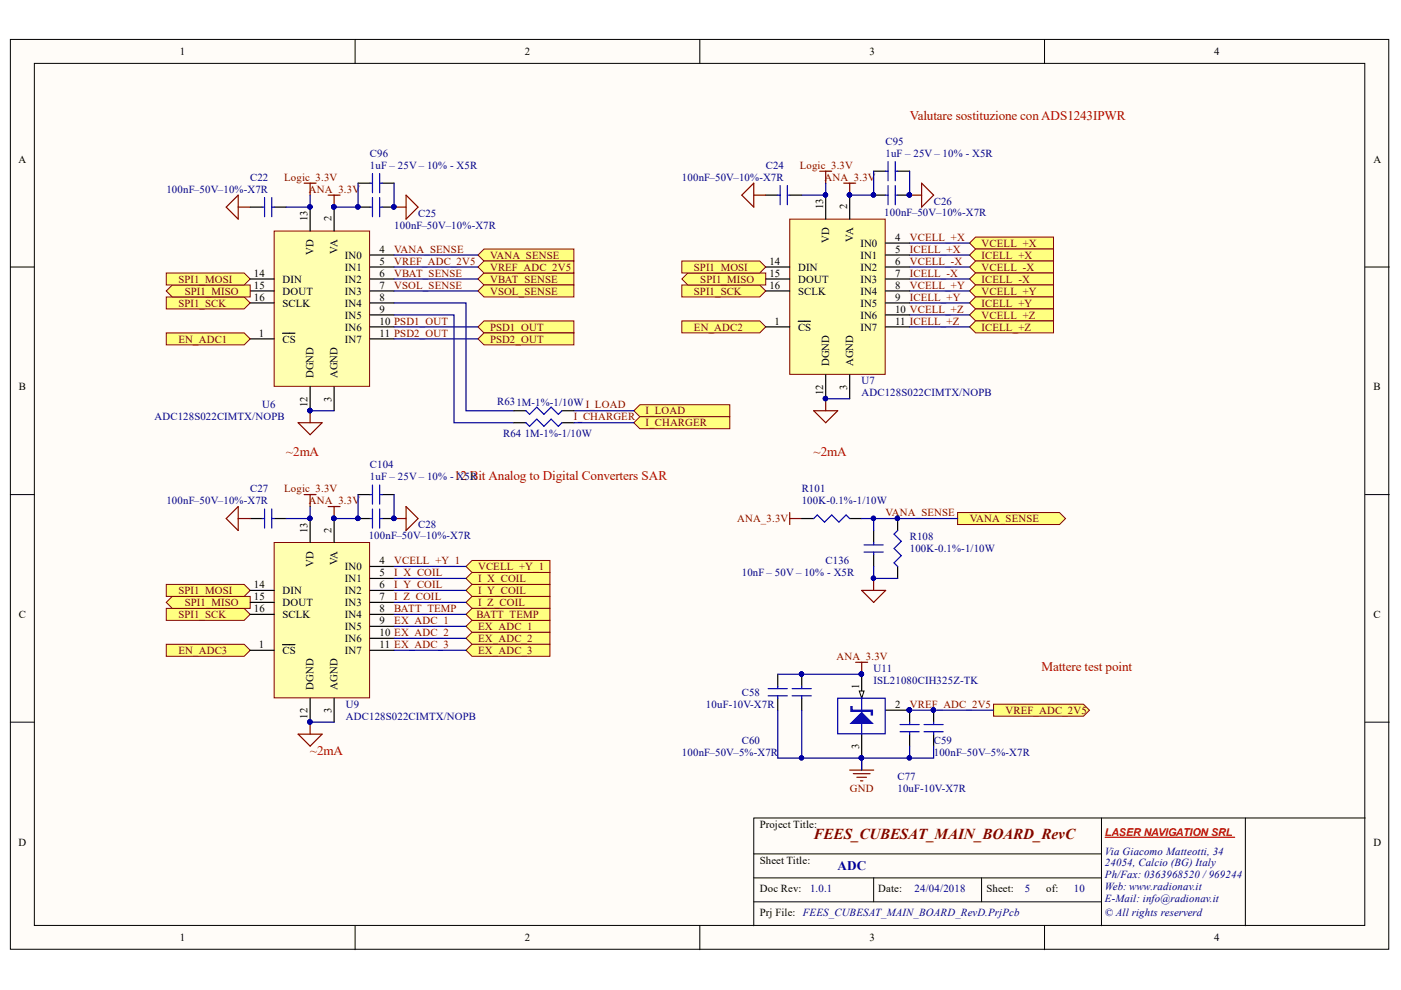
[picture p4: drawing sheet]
<svg xmlns="http://www.w3.org/2000/svg" width="297mm" height="210mm" viewBox="0 0 297 210" stroke-linecap="round" stroke-linejoin="round" font-family="sans-serif">
<defs><g id="words">
<text font-size="3.2" fill="#800000" x="172.5" y="177.8">FEES_CUBESAT_MAIN_BOARD_RevC</text>
<g font-size="2.8" fill="#bf0000">
<text x="192.9" y="25.5">Valutare sostituzione conADS1243IPWR</text>
<text x="60.7" y="96.6">~2mA</text>
<text x="96.3" y="101.7">12 Bit Analog to Digital Converters SAR</text>
<text x="172.5" y="96.6">~2mA</text>
<text x="220.8" y="142.4">Mattere test point</text>
<text x="65.7" y="160.1">~2mA</text>
</g>
<text font-size="2.8" fill="#000080" x="177.6" y="184.5">ADC</text>
<g font-size="2.3">
<text x="38.2" y="11.7">1</text>
<text x="111.3" y="11.7">2</text>
<text x="184.4" y="11.7">3</text>
<text x="257.5" y="11.7">4</text>
<text x="3.9" y="34.5">A</text>
<text x="291.2" y="34.5">A</text>
<text x="65.2" y="46.9" transform="rotate(-90 65.2 46.9)">13</text>
<text x="70.3" y="46.9" transform="rotate(-90 70.3 46.9)">2</text>
<text x="174.5" y="44.4" transform="rotate(-90 174.5 44.4)">13</text>
<text x="179.6" y="44.4" transform="rotate(-90 179.6 44.4)">2</text>
<text x="71.6" y="53.8" transform="rotate(-90 71.6 53.8)">VA</text>
<text x="80.5" y="53.6">4</text>
<text x="175.8" y="51.6" transform="rotate(-90 175.8 51.6)">VD</text>
<text x="180.9" y="51.2" transform="rotate(-90 180.9 51.2)">VA</text>
<text x="182.4" y="52.3">IN0</text>
<text x="189.8" y="51.1">4</text>
<text x="189.8" y="53.6">5</text>
<text x="53.8" y="58.7">14</text>
<text x="59.9" y="59.9">DIN</text>
<text x="66.5" y="54.1" transform="rotate(-90 66.5 54.1)">VD</text>
<text x="73.1" y="54.9">IN0</text>
<text x="73.1" y="57.4">IN1</text>
<text x="73.1" y="59.9">IN2</text>
<text x="80.5" y="56.1">5</text>
<text x="80.5" y="58.7">6</text>
<text x="163.1" y="56.1">14</text>
<text x="163.1" y="58.7">15</text>
<text x="169.2" y="57.4">DIN</text>
<text x="169.2" y="59.9">DOUT</text>
<text x="182.4" y="54.9">IN1</text>
<text x="182.4" y="59.9">IN3</text>
<text x="182.4" y="57.4">IN2</text>
<text x="189.8" y="58.7">7</text>
<text x="189.8" y="56.1">6</text>
<text x="53.8" y="61.2">15</text>
<text x="53.8" y="63.7">16</text>
<text x="59.9" y="62.5">DOUT</text>
<text x="59.9" y="65">SCLK</text>
<text x="73.1" y="62.5">IN3</text>
<text x="73.1" y="65">IN4</text>
<text x="80.5" y="61.2">7</text>
<text x="80.5" y="63.7">8</text>
<text x="163.1" y="61.2">16</text>
<text x="169.2" y="62.5">SCLK</text>
<text x="182.4" y="62.5">IN4</text>
<text x="182.4" y="65">IN5</text>
<text x="189.8" y="61.2">8</text>
<text x="189.8" y="63.7">9</text>
<text x="54.9" y="71.4">1</text>
<text x="73.1" y="67.6">IN5</text>
<text x="73.1" y="70.1">IN6</text>
<text x="80.5" y="66.3">9</text>
<text x="80.5" y="68.8">10 PSD1_OUT</text>
<text x="80.5" y="71.4">11 PSD2_OUT</text>
<text x="164.2" y="68.8">1</text>
<text x="169.2" y="70.1">CS</text>
<text x="182.4" y="67.6">IN6</text>
<text x="182.4" y="70.1">IN7</text>
<text x="189.8" y="66.3">10 VCELL_+Z</text>
<text x="189.8" y="68.8">11 ICELL_+Z</text>
<text x="59.9" y="72.6">CS</text>
<text x="73.1" y="72.6">IN7</text>
<text x="175.8" y="77.7" transform="rotate(-90 175.8 77.7)">DGND</text>
<text x="180.9" y="77.7" transform="rotate(-90 180.9 77.7)">AGND</text>
<text x="4" y="82.8">B</text>
<text x="66.5" y="80.2" transform="rotate(-90 66.5 80.2)">DGND</text>
<text x="71.6" y="80.2" transform="rotate(-90 71.6 80.2)">AGND</text>
<text x="174.5" y="83.8" transform="rotate(-90 174.5 83.8)">12</text>
<text x="179.6" y="82.7" transform="rotate(-90 179.6 82.7)">3</text>
<text x="291.2" y="82.8">B</text>
<text x="65.2" y="86.3" transform="rotate(-90 65.2 86.3)">12</text>
<text x="70.3" y="85.2" transform="rotate(-90 70.3 85.2)">3</text>
<text x="65.2" y="113" transform="rotate(-90 65.2 113)">13</text>
<text x="70.3" y="113" transform="rotate(-90 70.3 113)">2</text>
<text x="71.6" y="119.8" transform="rotate(-90 71.6 119.8)">VA</text>
<text x="80.5" y="119.6">4</text>
<text x="53.8" y="124.7">14</text>
<text x="59.9" y="126">DIN</text>
<text x="66.5" y="120.1" transform="rotate(-90 66.5 120.1)">VD</text>
<text x="73.1" y="120.9">IN0</text>
<text x="73.1" y="123.4">IN1</text>
<text x="73.1" y="126">IN2</text>
<text x="80.5" y="122.2">5</text>
<text x="80.5" y="124.7">6</text>
<text x="4" y="131">C</text>
<text x="53.8" y="127.2">15</text>
<text x="53.8" y="129.8">16</text>
<text x="59.9" y="128.5">DOUT</text>
<text x="59.9" y="131">SCLK</text>
<text x="73.1" y="128.5">IN3</text>
<text x="73.1" y="131">IN4</text>
<text x="80.5" y="127.2">7</text>
<text x="80.5" y="129.8">8</text>
<text x="291.2" y="131">C</text>
<text x="54.9" y="137.4">1</text>
<text x="73.1" y="133.6">IN5</text>
<text x="73.1" y="136.1">IN6</text>
<text x="80.5" y="132.3">9</text>
<text x="80.5" y="134.8">10 EX_ADC_2</text>
<text x="80.5" y="137.4">11 EX_ADC_3</text>
<text x="59.9" y="138.6">CS</text>
<text x="73.1" y="138.6">IN7</text>
<text x="66.5" y="146.3" transform="rotate(-90 66.5 146.3)">DGND</text>
<text x="71.6" y="146.3" transform="rotate(-90 71.6 146.3)">AGND</text>
<text x="182.2" y="146" transform="rotate(-90 182.2 146)">1</text>
<text x="65.2" y="152.3" transform="rotate(-90 65.2 152.3)">12</text>
<text x="70.3" y="151.2" transform="rotate(-90 70.3 151.2)">3</text>
<text x="189.8" y="150.1">2</text>
<text x="182.2" y="158.8" transform="rotate(-90 182.2 158.8)">3</text>
<text x="3.9" y="179.3">D</text>
<text x="161.1" y="175.5">Project Title:</text>
<text x="291.2" y="179.3">D</text>
<text x="161.1" y="183.1">Sheet Title:</text>
<text x="161.1" y="189.2">Doc Rev:</text>
<text x="186.2" y="189.2">Date:</text>
<text x="209.1" y="189.2">Sheet:</text>
<text x="221.8" y="189.2">of:</text>
<text x="161.1" y="194.3">Prj File: FEES_CUBESAT_MAIN_BOARD_RevD.PrjPcb</text>
<text x="38.2" y="199.6">1</text>
<text x="111.3" y="199.6">2</text>
<text x="184.4" y="199.6">3</text>
<text x="257.5" y="199.6">4</text>
</g>
<g font-size="2.3" fill="#000080">
<text x="78.4" y="33.2">C96</text>
<text x="78.4" y="35.8">1uF – 25V – 10% - X5R</text>
<text x="162.4" y="35.8">C24</text>
<text x="187.7" y="30.7">C95</text>
<text x="187.7" y="33.2">1uF – 25V – 10% - X5R</text>
<text x="35.3" y="40.8">100nF–50V–10%-X7R</text>
<text x="53" y="38.3">C22</text>
<text x="144.6" y="38.3">100nF–50V–10%-X7R</text>
<text x="88.7" y="46">C25</text>
<text x="187.5" y="45.7">100nF–50V–10%-X7R</text>
<text x="198" y="43.5">C26</text>
<text x="83.6" y="48.5">100nF–50V–10%-X7R</text>
<text x="182.7" y="81.5">U7</text>
<text x="32.7" y="89.1">ADC128S022CIMTX/NOPB</text>
<text x="55.6" y="86.6">U6</text>
<text x="105.4" y="85.8">R631M-1%-1/10W</text>
<text x="182.7" y="84">ADC128S022CIMTX/NOPB</text>
<text x="106.7" y="92.7">R64</text>
<text x="111.3" y="92.7">1M-1%-1/10W</text>
<text x="78.4" y="99.3">C104</text>
<text x="78.4" y="101.8">1uF – 25V – 10% - X5R</text>
<text x="35.3" y="106.9">100nF–50V–10%-X7R</text>
<text x="53" y="104.4">C27</text>
<text x="170" y="104.4">R101</text>
<text x="170" y="106.9">100K-0.1%-1/10W</text>
<text x="88.7" y="112">C28</text>
<text x="78.2" y="114.3">100nF–50V–10%-X7R</text>
<text x="175" y="119.6">C136</text>
<text x="192.9" y="114.6">R108</text>
<text x="192.9" y="117.1">100K-0.1%-1/10W</text>
<text x="157.3" y="122.2">10nF – 50V – 10% - X5R</text>
<text x="185.2" y="142.4">U11</text>
<text x="157.3" y="147.5">C58</text>
<text x="185.2" y="145">ISL21080CIH325Z-TK</text>
<text x="73.4" y="150.1">U9</text>
<text x="73.4" y="152.6">ADC128S022CIMTX/NOPB</text>
<text x="149.7" y="150.1">10uF-10V-X7R</text>
<text x="144.6" y="160.2">100nF–50V–5%-X7R</text>
<text x="157.3" y="157.7">C60</text>
<text x="198" y="157.7">C59</text>
<text x="198" y="160.2">100nF–50V–5%-X7R</text>
<text x="190.3" y="165.4">C77</text>
<text x="190.3" y="167.9">10uF-10V-X7R</text>
<text x="234.3" y="181.3">Via Giacomo Matteotti, 34</text>
<text x="234.3" y="183.6">24054, Calcio (BG) Italy</text>
<text x="171.7" y="189.2">1.0.1</text>
<text x="193.9" y="189.2">24/04/2018</text>
<text x="217.3" y="189.2">5</text>
<text x="227.7" y="189.2">10</text>
<text x="234.3" y="186.2">Ph/Fax: 0363968520 /969244</text>
<text x="234.3" y="188.7">Web: www.radionav.it</text>
<text x="234.3" y="191.2">E-Mail: info@radionav.it</text>
<text x="234.3" y="194.3">© All rights reserverd</text>
</g>
<g font-size="2.3" fill="#800000">
<text x="169.5" y="35.8">Logic_3.3V</text>
<text x="60.2" y="38.3">Logic_3.3V</text>
<text x="65.5" y="40.8">ANA_3.3V</text>
<text x="174.8" y="38.3">ANA_3.3V</text>
<text x="83.6" y="53.6">VANA_SENSE</text>
<text x="192.9" y="51.1">VCELL_+X</text>
<text x="192.9" y="53.6">ICELL_+X</text>
<text x="208.1" y="52.3">VCELL_+X</text>
<text x="37.8" y="59.9">SPI1_MOSI</text>
<text x="83.6" y="56.1">VREF_ADC_2V5</text>
<text x="83.6" y="58.7">VBAT_SENSE</text>
<text x="103.9" y="59.9">VBAT_SENSE</text>
<text x="103.9" y="54.9">VANA_SENSE</text>
<text x="103.9" y="57.4">VREF_ADC_2V5</text>
<text x="147.1" y="57.4">SPI1_MOSI</text>
<text x="148.5" y="59.9">SPI1_MISO</text>
<text x="192.9" y="56.1">VCELL_-X</text>
<text x="192.9" y="58.7">ICELL_-X</text>
<text x="208.1" y="54.9">ICELL_+X</text>
<text x="208.1" y="57.4">VCELL_-X</text>
<text x="208.1" y="59.9">ICELL_-X</text>
<text x="37.8" y="65">SPI1_SCK</text>
<text x="39.2" y="62.5">SPI1_MISO</text>
<text x="83.6" y="61.2">VSOL_SENSE</text>
<text x="103.9" y="62.5">VSOL_SENSE</text>
<text x="147.1" y="62.5">SPI1_SCK</text>
<text x="192.9" y="61.2">VCELL_+Y</text>
<text x="192.9" y="63.7">ICELL_+Y</text>
<text x="208.1" y="62.5">VCELL_+Y</text>
<text x="208.1" y="65">ICELL_+Y</text>
<text x="103.9" y="70.1">PSD1_OUT</text>
<text x="147.1" y="70.1">EN_ADC2</text>
<text x="208.1" y="67.6">VCELL_+Z</text>
<text x="208.1" y="70.1">ICELL_+Z</text>
<text x="37.8" y="72.6">EN_ADC1</text>
<text x="103.9" y="72.6">PSD2_OUT</text>
<text x="121.7" y="89.1">I_CHARGER</text>
<text x="124.2" y="86.6">I_LOAD</text>
<text x="136.9" y="87.8">I_LOAD</text>
<text x="136.9" y="90.4">I_CHARGER</text>
<text x="60.2" y="104.4">Logic_3.3V</text>
<text x="65.5" y="106.9">ANA_3.3V</text>
<text x="156.3" y="110.7">ANA_3.3V</text>
<text x="187.7" y="109.5">VANA_SENSE</text>
<text x="205.6" y="110.7">VANA_SENSE</text>
<text x="83.6" y="119.6">VCELL_+Y_1</text>
<text x="37.8" y="126">SPI1_MOSI</text>
<text x="83.6" y="122.2">I_X_COIL</text>
<text x="83.6" y="124.7">I_Y_COIL</text>
<text x="101.4" y="123.4">I_X_COIL</text>
<text x="101.4" y="126">I_Y_COIL</text>
<text x="101.4" y="120.9">VCELL_+Y_1</text>
<text x="37.8" y="131">SPI1_SCK</text>
<text x="39.2" y="128.5">SPI1_MISO</text>
<text x="83.6" y="127.2">I_Z_COIL</text>
<text x="83.6" y="129.8">BATT_TEMP</text>
<text x="101" y="131">BATT_TEMP</text>
<text x="101.4" y="128.5">I_Z_COIL</text>
<text x="83.6" y="132.3">EX_ADC_1</text>
<text x="101.4" y="133.6">EX_ADC_1</text>
<text x="101.4" y="136.1">EX_ADC_2</text>
<text x="37.8" y="138.6">EN_ADC3</text>
<text x="101.4" y="138.6">EX_ADC_3</text>
<text x="177.3" y="139.9">ANA_3.3V</text>
<text x="192.9" y="150.1">VREF_ADC_2V5</text>
<text x="213.2" y="151.3">VREF_ADC_2V5</text>
<text x="180.2" y="167.9">GND</text>
</g>
<text font-size="2.3" fill="#f00" x="234.3" y="177.3">LASER NAVIGATION SRL</text>
</g></defs>
<g fill="#fffcf8" stroke="#000" stroke-width=".21">
<path d="M2.2 8.4h292.2v192.9h-292.2z"/>
<path d="M7.3 13.4h282.1v182.8h-282.1z"/>
</g>
<g fill="none" stroke="#000" stroke-width=".21">
<path d="M75.3 8.4v5M148.4 8.4v5M221.5 8.4v5M2.2 56.6h5.1M289.5 56.6h5M2.2 104.9h5.1M289.5 104.9h5M2.2 153.1h5.1M289.5 153.1h5M233.5 173.4v22.9M264 173.4h-104.2v22.9M289.5 173.4h-25.5v22.9"/>
<path d="M75.3 196.3v5.1M148.4 196.3v5.1M159.8 181.1h73.7M159.8 186.1h73.7M159.8 191.2h73.7M185.2 186.1v5.1M208.1 186.1v5.1M221.5 196.3v5.1"/>
</g>
<path d="M234.3 177.5h27.5" fill="none" stroke="#f00" stroke-width=".25"/>
<path d="M53 43.9h2.6M58.1 43.9h2.6" fill="none" stroke="#000" stroke-width=".25"/>
<path d="M55.6 43.9h.5M56.1 41.9v4M57.6 41.9v4M57.6 43.9h.5" fill="none" stroke="#00f" stroke-width=".25"/>
<path d="M64.5 38.8h2.5M65.8 38.8v2.6M48 43.9l2.5-2.5v5.1zM50.5 43.9h2.5" fill="none" stroke="#800000" stroke-width=".25"/>
<g fill="#ffff80" stroke="#800000" stroke-width=".21">
<path d="M101.3 69.3l1.3-1.3h19.1v2.6h-19.1z" fill-rule="evenodd"/>
<path d="M101.3 71.8l1.3-1.2h19.1v2.5h-19.1z" fill-rule="evenodd"/>
</g>
<path d="M58.1 49h20.3v32.9h-20.3z" fill="#ffffb0" stroke="#800000" stroke-width=".21"/>
<g fill="none" stroke="#000" stroke-width=".25">
<path d="M53 59.2h5.1M65.8 43.9v5.1M70.8 43.9v5.1M75.9 43.9h2.6M78.5 54.1h5M78.5 56.6h5M78.5 59.2h5M81 43.9h2.5M53 71.8h5.1M53 61.7h5.1M53 64.2h5.1M59.9 70.7h2.6"/>
<path d="M78.5 71.8h5M78.5 61.7h5M78.5 64.2h5M78.5 66.8h5M78.5 69.3h5M65.8 82v5.1M70.8 82v5.1"/>
</g>
<g fill="#000080" stroke="#000080" stroke-width=".21">
<circle cx="70.8" cy="43.9" r=".46"/>
<circle cx="65.7" cy="87" r=".46"/>
<circle cx="65.7" cy="43.9" r=".46"/>
<circle cx="75.9" cy="43.9" r=".46"/>
<circle cx="83.5" cy="43.9" r=".46"/>
</g>
<path d="M69.6 41.4h2.5M70.8 41.4v2.5M83.5 43.9h2.6M86.1 41.4l2.5 2.5-2.5 2.6zM63.2 89.6h5.1l-2.5 2.6zM65.8 87.1v2.5" fill="none" stroke="#800000" stroke-width=".25"/>
<path d="M78.5 43.9h.5M79 41.9v4M80.5 41.9v4M80.5 43.9h.5" fill="none" stroke="#00f" stroke-width=".25"/>
<g fill="#ffff80" stroke="#800000" stroke-width=".21">
<path d="M35.2 63h16.6l1.2 1.2-1.2 1.3h-16.6z" fill-rule="evenodd"/>
<path d="M35.2 61.7l1.3-1.3h16.5v2.6h-16.5z" fill-rule="evenodd"/>
<path d="M35.2 57.9h16.6l1.2 1.3-1.2 1.2h-16.6z" fill-rule="evenodd"/>
<path d="M35.2 70.6h16.6l1.2 1.2-1.2 1.3h-16.6z" fill-rule="evenodd"/>
</g>
<path d="M162.4 41.4h2.5M167.4 41.4h2.6M185.2 41.4h2.6M190.3 41.4h2.6" fill="none" stroke="#000" stroke-width=".25"/>
<path d="M165.4 39.3v4.1M166.9 39.3v4.1M188.3 39.3v4.1M189.8 39.3v4.1M164.9 41.4h.5M166.9 41.4h.5M187.8 41.4h.5M189.8 41.4h.5" fill="none" stroke="#00f" stroke-width=".25"/>
<path d="M173.8 36.3h2.5M175.1 36.3v2.5M178.9 38.8h2.5M180.1 38.8v2.6M195.4 38.8l2.5 2.6-2.5 2.5zM157.3 41.4l2.5-2.6v5.1zM159.8 41.4h2.6M192.9 41.4h2.5M172.5 87.1h5.1l-2.5 2.5zM175.1 84.5v2.6" fill="none" stroke="#800000" stroke-width=".25"/>
<g fill="#000080" stroke="#000080" stroke-width=".21">
<circle cx="175" cy="84.5" r=".46"/>
<circle cx="180.1" cy="41.3" r=".46"/>
<circle cx="185.2" cy="41.3" r=".46"/>
<circle cx="192.8" cy="41.3" r=".46"/>
</g>
<g fill="#ffff80" stroke="#800000" stroke-width=".21">
<path d="M144.6 60.4h16.5l1.3 1.3-1.3 1.3h-16.5z" fill-rule="evenodd"/>
<path d="M144.6 59.2l1.2-1.3h16.6v2.5h-16.6z" fill-rule="evenodd"/>
<path d="M144.6 55.3h16.5l1.3 1.3-1.3 1.3h-16.5z" fill-rule="evenodd"/>
<path d="M144.6 68h16.5l1.3 1.3-1.3 1.3h-16.5z" fill-rule="evenodd"/>
</g>
<path d="M167.4 46.5h20.3v32.9h-20.3z" fill="#ffffb0" stroke="#800000" stroke-width=".21"/>
<g fill="none" stroke="#000" stroke-width=".25">
<path d="M162.4 59.2h5M162.4 56.6h5M175.1 41.4v5.1M180.1 41.4v5.1M187.8 51.5h5.1M187.8 54.1h5.1M187.8 59.2h5.1M187.8 56.6h5.1M162.4 69.3h5M162.4 61.7h5M169.2 68.1h2.6M175.1 79.5v5"/>
<path d="M180.1 79.5v5M187.8 69.3h5.1M187.8 61.7h5.1M187.8 64.2h5.1M187.8 66.8h5.1M53 109.9h2.6M58.1 109.9h2.6M75.9 109.9h2.6M81 109.9h2.5"/>
</g>
<g fill="#000080" stroke="#000080" stroke-width=".21">
<circle cx="180.1" cy="41.3" r=".46"/>
<circle cx="175" cy="84.5" r=".46"/>
<circle cx="175" cy="41.3" r=".46"/>
<circle cx="65.7" cy="153.1" r=".46"/>
<circle cx="70.8" cy="109.9" r=".47"/>
<circle cx="75.9" cy="109.9" r=".46"/>
<circle cx="83.5" cy="109.9" r=".46"/>
</g>
<path d="M55.6 109.9h.5M56.1 107.9v4.1M57.6 107.9v4.1M57.6 109.9h.5M78.5 109.9h.5M79 107.9v4.1M80.5 109.9h.5M80.5 107.9v4.1" fill="none" stroke="#00f" stroke-width=".25"/>
<path d="M48 109.9l2.5-2.5v5.1zM50.5 109.9h2.5M64.5 104.9h2.5M65.8 104.9v2.5M69.6 107.4h2.5M70.8 107.4v2.5M83.5 109.9h2.6M86.1 107.4l2.5 2.5-2.5 2.6zM63.2 155.7h5.1l-2.5 2.5zM65.8 153.1v2.6" fill="none" stroke="#800000" stroke-width=".25"/>
<g fill="#ffff80" stroke="#800000" stroke-width=".21">
<path d="M35.2 129h16.6l1.2 1.3-1.2 1.2h-16.6z" fill-rule="evenodd"/>
<path d="M35.2 127.7l1.3-1.2h16.5v2.5h-16.5z" fill-rule="evenodd"/>
<path d="M35.2 123.9h16.6l1.2 1.3-1.2 1.3h-16.6z" fill-rule="evenodd"/>
<path d="M35.2 136.6h16.6l1.2 1.3-1.2 1.2h-16.6z" fill-rule="evenodd"/>
</g>
<path d="M58.1 115h20.3v33h-20.3z" fill="#ffffb0" stroke="#800000" stroke-width=".21"/>
<g fill="none" stroke="#000" stroke-width=".25">
<path d="M65.8 109.9v5.1M70.8 109.9v5.1M53 137.9h5.1M53 127.7h5.1M53 130.3h5.1M53 125.2h5.1M59.9 136.7h2.6M78.5 137.9h5M78.5 120.1h5M78.5 122.6h5M78.5 127.7h5M78.5 130.3h5"/>
<path d="M78.5 132.8h5M78.5 135.3h5M78.5 125.2h5M65.8 148v5.1M70.8 148v5.1"/>
</g>
<g fill="#000080" stroke="#000080" stroke-width=".21">
<circle cx="70.8" cy="109.9" r=".47"/>
<circle cx="65.7" cy="153.1" r=".46"/>
<circle cx="65.7" cy="109.9" r=".46"/>
</g>
<g fill="#ffff80" stroke="#800000" stroke-width=".21">
<path d="M101.3 59.2l1.3-1.3h19.1v2.5h-19.1z" fill-rule="evenodd"/>
<path d="M101.3 61.7l1.3-1.3h19.1v2.6h-19.1z" fill-rule="evenodd"/>
</g>
<g fill="#000080" stroke="#000080" stroke-width=".21">
<circle cx="192.8" cy="150.5" r=".47"/>
<circle cx="185.2" cy="122.6" r=".46"/>
</g>
<path d="M182.7 125.2h5.1l-2.6 2.5zM185.2 122.6v2.6" fill="none" stroke="#800000" stroke-width=".25"/>
<path d="M185.2 112.5v2.5M185.2 117.6v2.5" fill="none" stroke="#000" stroke-width=".25"/>
<path d="M183.2 115.5h4.1M183.2 117.1h4.1M185.2 115v.5M185.2 117.1v.5" fill="none" stroke="#00f" stroke-width=".25"/>
<path d="M203 108.7h21.6l1.3 1.2-1.3 1.3h-21.6z" fill-rule="evenodd" fill="#ffff80" stroke="#800000" stroke-width=".21"/>
<path d="M167.4 108.7v2.5M167.4 109.9h2.6" fill="none" stroke="#800000" stroke-width=".25"/>
<g fill="#ffff80" stroke="#800000" stroke-width=".21">
<path d="M210.7 149.3h19l1.3 1.3-1.3 1.2h-19z" fill-rule="evenodd"/>
<path d="M101.3 54.1l1.3-1.3h19.1v2.5h-19.1z" fill-rule="evenodd"/>
</g>
<path d="M170 109.9h2.5M180.1 109.9h2.6M190.3 109.9v2.6M190.3 120.1v2.5" fill="none" stroke="#000" stroke-width=".25"/>
<circle cx="190.3" cy="109.9" r=".46" fill="#000080" stroke="#000080" stroke-width=".21"/>
<path d="M172.5 109.9l.8-.7 1.5 1.5 1.5-1.5 1.6 1.5 1.5-1.5 .7 .7M190.3 112.5l-.7 .7 1.5 1.6-1.5 1.5 1.5 1.5-1.5 1.5 .7 .8" fill="none" stroke="#00f" stroke-width=".25"/>
<g fill="#ffff80" stroke="#800000" stroke-width=".21">
<path d="M98.8 122.6l1.3-1.2h16.5v2.5h-16.5z" fill-rule="evenodd"/>
<path d="M98.8 127.7l1.3-1.2h16.5v2.5h-16.5z" fill-rule="evenodd"/>
<path d="M98.8 125.2l1.3-1.3h16.5v2.6h-16.5z" fill-rule="evenodd"/>
<path d="M205.6 51.5l1.2-1.2h16.6v2.5h-16.6z" fill-rule="evenodd"/>
<path d="M205.6 54.1l1.2-1.3h16.6v2.5h-16.6z" fill-rule="evenodd"/>
<path d="M205.6 56.6l1.2-1.3h16.6v2.6h-16.6z" fill-rule="evenodd"/>
<path d="M205.6 59.2l1.2-1.3h16.6v2.5h-16.6z" fill-rule="evenodd"/>
<path d="M205.6 61.7l1.2-1.3h16.6v2.6h-16.6z" fill-rule="evenodd"/>
<path d="M205.6 64.2l1.2-1.2h16.6v2.5h-16.6z" fill-rule="evenodd"/>
<path d="M205.6 66.8l1.2-1.3h16.6v2.5h-16.6z" fill-rule="evenodd"/>
<path d="M205.6 69.3l1.2-1.3h16.6v2.6h-16.6z" fill-rule="evenodd"/>
<path d="M98.8 120.1l1.3-1.3h16.5v2.6h-16.5z" fill-rule="evenodd"/>
<path d="M98.8 132.8l1.3-1.3h16.5v2.6h-16.5z" fill-rule="evenodd"/>
<path d="M98.8 135.3l1.3-1.2h16.5v2.5h-16.5z" fill-rule="evenodd"/>
<path d="M98.8 137.9l1.3-1.3h16.5v2.5h-16.5z" fill-rule="evenodd"/>
</g>
<path d="M164.9 143v2.5M164.9 148v2.6M170 143v2.5M170 148v2.6M197.9 150.6v2.5M197.9 155.7v2.5" fill="none" stroke="#000" stroke-width=".25"/>
<path d="M162.9 146h4M162.9 147.5h4M164.9 145.5v.5M164.9 147.5v.5M167.9 146h4.1M167.9 147.5h4.1M170 145.5v.5M170 147.5v.5M195.9 155.1h4.1M195.9 153.6h4.1M197.9 153.1v.5M197.9 155.1v.6" fill="none" stroke="#00f" stroke-width=".25"/>
<path d="M181.4 140.4h2.6M182.7 140.4v2.6M180.1 163.3h5.1M180.9 164h3.6M181.7 164.8h2M182.4 165.6h.5M182.7 160.7v2.6" fill="none" stroke="#800000" stroke-width=".25"/>
<g fill="#000080" stroke="#000080" stroke-width=".21">
<circle cx="182.6" cy="160.7" r=".46"/>
<circle cx="197.9" cy="150.5" r=".46"/>
<circle cx="169.9" cy="142.9" r=".46"/>
<circle cx="182.6" cy="142.9" r=".47"/>
</g>
<g fill="#ffff80" stroke="#800000" stroke-width=".21">
<path d="M134.4 87.1l1.3-1.3h19v2.6h-19z" fill-rule="evenodd"/>
<path d="M134.4 89.6l1.3-1.2h19v2.5h-19z" fill-rule="evenodd"/>
</g>
<path d="M182.7 143v5M182.7 155.7v5M187.8 150.6h5.1" fill="none" stroke="#000" stroke-width=".25"/>
<g fill="#000080" stroke="#000080" stroke-width=".21">
<circle cx="192.8" cy="150.5" r=".47"/>
<circle cx="182.6" cy="160.7" r=".46"/>
</g>
<path d="M182.2 146.5h1l-.5 1.5z" fill="#fffcf8"/>
<path d="M182.2 146.5h1l-.5 1.5z" fill="none" stroke="#000" stroke-width=".21"/>
<circle cx="182.6" cy="142.9" r=".47" fill="#000080" stroke="#000080" stroke-width=".21"/>
<path d="M182.7 148v7.7" fill="none" stroke="#00f" stroke-width=".25"/>
<path d="M180.4 149.8h.3v.8h4.3v1h-.3v-.8h-4.3z" fill-rule="evenodd" fill="#00f"/>
<path d="M180.4 149.8h.3v.8h4.3v1h-.3v-.8h-4.3z" fill="none" stroke="#00f" stroke-width=".25"/>
<path d="M180.4 153.4l2.3-2.3 2.3 2.3z" fill="#00f"/>
<path d="M180.4 153.4l2.3-2.3 2.3 2.3zM190.8 153.6h4.1M190.8 155.1h4.1M192.9 153.1v.5M192.9 155.1v.6" fill="none" stroke="#00f" stroke-width=".25"/>
<path d="M177.6 148h10.1v7.6h-10.1z" fill="none" stroke="#0000bf" stroke-width=".25"/>
<g fill="#000080" stroke="#000080" stroke-width=".21">
<circle cx="192.8" cy="150.5" r=".47"/>
<circle cx="182.6" cy="160.7" r=".46"/>
<circle cx="182.6" cy="142.9" r=".47"/>
</g>
<path d="M192.9 150.6v2.5M192.9 155.7v2.5" fill="none" stroke="#000" stroke-width=".25"/>
<g fill="#ffff80" stroke="#800000" stroke-width=".21">
<path d="M101.3 56.6l1.3-1.3h19.1v2.6h-19.1z" fill-rule="evenodd"/>
<path d="M98.8 130.3l1.3-1.3h16.5v2.5h-16.5z" fill-rule="evenodd"/>
</g>
<g fill="none" stroke="#000080" stroke-width=".25">
<path d="M75.9 38.8v5.1h-5.1M83.5 38.8v5.1M175.1 38.8v2.6h-5.1M185.2 36.3v5.1h-5.1M192.9 36.3v5.1M65.8 41.4v2.5h-5.1M83.5 54.1h17.8M83.5 59.2h17.8M83.5 56.6h17.8M192.9 51.5h12.7M192.9 54.1h12.7M192.9 59.2h12.7"/>
<path d="M192.9 56.6h12.7M83.5 64.2h15.3v22.9h10.2M83.5 66.8h12.8v22.8h12.7M83.5 61.7h17.8M83.5 69.3h17.8M83.5 71.8h17.8M192.9 61.7h12.7M192.9 64.2h12.7M192.9 66.8h12.7M192.9 69.3h12.7M65.8 87.1h5M121.7 87.1h12.7"/>
<path d="M121.7 89.6h12.7M175.1 84.5h5M65.8 107.4v2.5h-5.1M75.9 104.9v5h-5.1M83.5 104.9v5M182.7 109.9h2.5v2.6M185.2 109.9h17.8M83.5 120.1h15.3M83.5 122.6h15.3M83.5 127.7h15.3M83.5 130.3h15.3M83.5 132.8h15.3"/>
<path d="M83.5 135.3h15.3M83.5 137.9h15.3M83.5 125.2h15.3M185.2 120.1v2.5h5.1M65.8 153.1h5M164.9 150.6v10.1h17.8v2.6M164.9 143h17.8M170 150.6v10.1M192.9 150.6h17.8M192.9 158.2v2.5M197.9 158.2v2.5h-15.2"/>
</g>
<g fill="#000080" stroke="#000080" stroke-width=".21">
<circle cx="65.7" cy="87" r=".46"/>
<circle cx="65.7" cy="43.9" r=".46"/>
<circle cx="175" cy="84.5" r=".46"/>
<circle cx="175" cy="41.3" r=".46"/>
<circle cx="65.7" cy="153.1" r=".46"/>
<circle cx="65.7" cy="109.9" r=".46"/>
<circle cx="185.2" cy="109.9" r=".46"/>
<circle cx="185.2" cy="122.6" r=".46"/>
<circle cx="190.3" cy="109.9" r=".46"/>
<circle cx="169.9" cy="160.7" r=".46"/>
<circle cx="182.6" cy="160.7" r=".46"/>
<circle cx="192.8" cy="160.7" r=".46"/>
<circle cx="169.9" cy="142.9" r=".46"/>
<circle cx="182.6" cy="142.9" r=".47"/>
<circle cx="192.8" cy="150.5" r=".47"/>
<circle cx="197.9" cy="150.5" r=".46"/>
<circle cx="70.8" cy="43.9" r=".46"/>
<circle cx="75.9" cy="43.9" r=".46"/>
<circle cx="83.5" cy="43.9" r=".46"/>
<circle cx="180.1" cy="41.3" r=".46"/>
<circle cx="185.2" cy="41.3" r=".46"/>
<circle cx="192.8" cy="41.3" r=".46"/>
<circle cx="70.8" cy="109.9" r=".47"/>
<circle cx="75.9" cy="109.9" r=".46"/>
<circle cx="83.5" cy="109.9" r=".46"/>
</g>
<path d="M75.9 38.8h2.6M81 38.8h2.5M185.2 36.3h2.6M190.3 36.3h2.6M109 89.6h2.5M109 87.1h2.5M119.1 89.6h2.6M119.1 87.1h2.6M75.9 104.9h2.6M81 104.9h2.5" fill="none" stroke="#000" stroke-width=".25"/>
<g fill="none" stroke="#00f" stroke-width=".25">
<path d="M78.5 38.8h.5M79 36.8v4.1M80.5 36.8v4.1M80.5 38.8h.5M187.8 36.3h.5M188.3 34.3v4M189.8 34.3v4M189.8 36.3h.5M111.5 89.6l.8 .8 1.5-1.5 1.5 1.5 1.6-1.5 1.5 1.5 .7-.8M111.5 87.1l.8 .7 1.5-1.5 1.5 1.5 1.6-1.5 1.5 1.5 .7-.7M78.5 104.9h.5M79 102.8v4.1"/>
<path d="M80.5 102.8v4.1M80.5 104.9h.5"/>
</g>
<use href="#words"/>
</svg>
